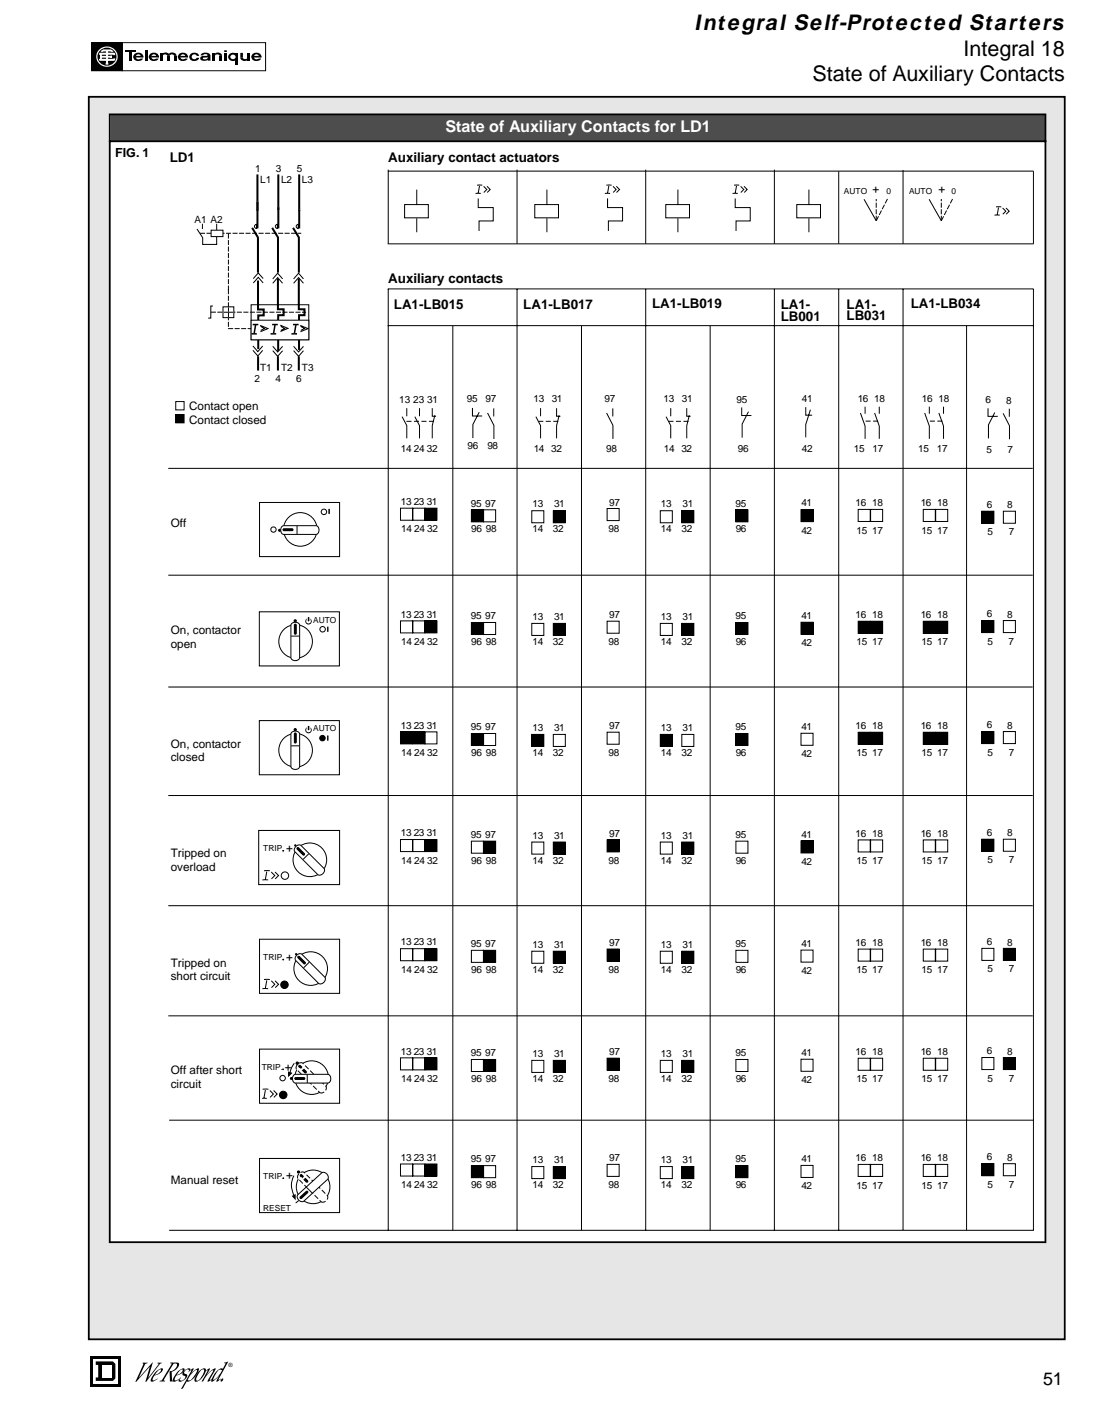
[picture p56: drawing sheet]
<svg xmlns="http://www.w3.org/2000/svg" width="216mm" height="279mm" viewBox="0 0 216 279" stroke-linecap="round" stroke-linejoin="round" font-family="sans-serif">
<defs><g id="words">
<text font-size="4.3" x="136.7" y="6">Integral Self-Protected Starters</text>
<g font-size="4.2">
<text x="189.6" y="10.9">Integral 18</text>
<text x="159.9" y="15.9">State of Auxiliary Contacts</text>
</g>
<text font-size="3.5" x="205.3" y="272.6">51</text>
<text font-size="3.2" fill="#fff" x="87.7" y="26">State of Auxiliary Contacts for LD1</text>
<g font-size="2.6">
<text x="33.4" y="32">LD1</text>
<text x="76.4" y="32">Auxiliary contact actuators</text>
<text x="76.4" y="55.6">Auxiliary contacts</text>
<text x="77.5" y="60.9">LA1-LB015</text>
<text x="103" y="60.8">LA1-LB017</text>
<text x="128.3" y="60.6">LA1-LB019</text>
<text x="153.7" y="60.8">LA1-</text>
<text x="153.7" y="63.1">LB001</text>
<text x="166.6" y="60.7">LA1-</text>
<text x="166.6" y="63">LB031</text>
<text x="179.2" y="60.6">LA1-LB034</text>
</g>
<text font-size="2.5" x="22.7" y="30.9">FIG. 1</text>
<g font-size="2.3">
<text x="171.7" y="37.9">+</text>
<text x="184.7" y="38">+</text>
<text x="37.2" y="80.6">Contact open</text>
<text x="37.2" y="83.4">Contact closed</text>
<text x="33.6" y="103.6">Off</text>
<text x="33.6" y="124.8">On, contactor</text>
<text x="33.6" y="127.5">open</text>
<text x="33.6" y="147.2">On, contactor</text>
<text x="33.6" y="149.8">closed</text>
<text x="56.3" y="167.7">+</text>
<text x="33.6" y="168.7">Tripped on</text>
<text x="33.6" y="171.3">overload</text>
<text x="33.6" y="190.2">Tripped on</text>
<text x="56.3" y="189.1">+</text>
<text x="33.6" y="192.8">short circuit</text>
<text x="33.6" y="211.4">Off after short</text>
<text x="33.6" y="214">circuit</text>
<text x="56" y="210.6">+</text>
<text x="33.6" y="233.1">Manual reset</text>
<text x="56.3" y="232.1">+</text>
</g>
<g font-size="2">
<text x="50.2" y="33.9">1</text>
<text x="54.3" y="33.9">3</text>
<text x="58.4" y="33.9">5</text>
<text x="51.2" y="36.1">L1</text>
<text x="55.3" y="36.1">L2</text>
<text x="59.4" y="36.1">L3</text>
<text x="38.3" y="43.8">A1 A2</text>
<text x="50.1" y="75.2">2</text>
<text x="51.2" y="73">T1</text>
<text x="54.2" y="75.2">4</text>
<text x="55.3" y="73">T2</text>
<text x="58.3" y="75.2">6</text>
<text x="59.4" y="73">T3</text>
<text x="78.6" y="79.2">13 23 31</text>
<text x="91.9" y="79.2">95</text>
<text x="95.5" y="79.2">97</text>
<text x="105" y="79.2">13</text>
<text x="108.6" y="79.2">31</text>
<text x="119" y="79.2">97</text>
<text x="130.6" y="79.2">13</text>
<text x="134.2" y="79.2">31</text>
<text x="145" y="79.2">95</text>
<text x="157.8" y="79.2">41</text>
<text x="168.8" y="79.2">16</text>
<text x="172.1" y="79.1">18</text>
<text x="181.4" y="79.2">16</text>
<text x="184.7" y="79.1">18</text>
<text x="193.9" y="79.3">6</text>
<text x="198" y="79.4">8</text>
<text x="78.9" y="89">14 24 32</text>
<text x="92" y="88.3">96</text>
<text x="95.9" y="88.3">98</text>
<text x="105" y="89">14 32</text>
<text x="119.3" y="88.9">98</text>
<text x="130.7" y="89">14 32</text>
<text x="145.2" y="88.9">96</text>
<text x="157.8" y="89">42</text>
<text x="168.1" y="89">15</text>
<text x="171.7" y="89">17</text>
<text x="180.7" y="89">15</text>
<text x="184.4" y="89">17</text>
<text x="194.1" y="89.2">5</text>
<text x="198.3" y="89.2">7</text>
<text x="78.9" y="99.3">13 23 31</text>
<text x="92.7" y="99.7">95</text>
<text x="95.5" y="99.7">97</text>
<text x="104.8" y="99.8">13</text>
<text x="109" y="99.9">31</text>
<text x="119.9" y="99.5">97</text>
<text x="130.1" y="99.8">13</text>
<text x="134.3" y="99.9">31</text>
<text x="144.7" y="99.7">95</text>
<text x="157.7" y="99.6">41</text>
<text x="168.4" y="99.6">16 18</text>
<text x="181.2" y="99.6">16 18</text>
<text x="194.2" y="99.9">6</text>
<text x="198.2" y="100">8</text>
<text x="79" y="104.8">14 24 32</text>
<text x="92.7" y="104.8">96</text>
<text x="95.6" y="104.8">98</text>
<text x="104.8" y="104.8">14</text>
<text x="108.8" y="104.8">32</text>
<text x="119.8" y="104.8">98</text>
<text x="130.1" y="104.8">14</text>
<text x="134.1" y="104.8">32</text>
<text x="144.8" y="104.8">96</text>
<text x="157.7" y="105">42</text>
<text x="168.6" y="105">15</text>
<text x="171.6" y="105">17</text>
<text x="181.4" y="105">15</text>
<text x="184.4" y="105">17</text>
<text x="194.4" y="105.3">5</text>
<text x="198.5" y="105.3">7</text>
<text x="78.9" y="121.5">13 23 31</text>
<text x="92.7" y="121.8">95</text>
<text x="95.5" y="121.9">97</text>
<text x="104.8" y="122">13</text>
<text x="109" y="122">31</text>
<text x="119.9" y="121.6">97</text>
<text x="130.1" y="122">13</text>
<text x="134.3" y="122">31</text>
<text x="144.7" y="121.8">95</text>
<text x="157.7" y="121.8">41</text>
<text x="168.4" y="121.6">16 18</text>
<text x="181.2" y="121.6">16 18</text>
<text x="194.2" y="121.5">6</text>
<text x="198.2" y="121.5">8</text>
<text x="79" y="126.9">14 24 32</text>
<text x="92.7" y="126.9">96</text>
<text x="95.6" y="126.9">98</text>
<text x="104.8" y="126.9">14</text>
<text x="108.8" y="126.9">32</text>
<text x="119.8" y="126.9">98</text>
<text x="130.1" y="126.9">14</text>
<text x="134.1" y="126.9">32</text>
<text x="144.8" y="126.9">96</text>
<text x="157.7" y="127.2">42</text>
<text x="168.6" y="127">15</text>
<text x="171.6" y="127">17</text>
<text x="181.4" y="127">15</text>
<text x="184.4" y="127">17</text>
<text x="194.4" y="126.8">5</text>
<text x="198.5" y="126.8">7</text>
<text x="78.9" y="143.4">13 23 31</text>
<text x="92.7" y="143.7">95</text>
<text x="95.5" y="143.7">97</text>
<text x="104.8" y="143.8">13</text>
<text x="109" y="143.9">31</text>
<text x="119.9" y="143.5">97</text>
<text x="130.1" y="143.8">13</text>
<text x="134.3" y="143.9">31</text>
<text x="144.7" y="143.7">95</text>
<text x="157.7" y="143.6">41</text>
<text x="168.4" y="143.5">16 18</text>
<text x="181.2" y="143.5">16 18</text>
<text x="194.2" y="143.3">6</text>
<text x="198.2" y="143.4">8</text>
<text x="79" y="148.8">14 24 32</text>
<text x="92.7" y="148.8">96</text>
<text x="95.6" y="148.8">98</text>
<text x="104.8" y="148.8">14</text>
<text x="108.8" y="148.8">32</text>
<text x="119.8" y="148.8">98</text>
<text x="130.1" y="148.8">14</text>
<text x="134.1" y="148.8">32</text>
<text x="144.8" y="148.8">96</text>
<text x="157.7" y="149">42</text>
<text x="168.6" y="148.8">15</text>
<text x="171.6" y="148.8">17</text>
<text x="181.4" y="148.8">15</text>
<text x="184.4" y="148.8">17</text>
<text x="194.4" y="148.7">5</text>
<text x="198.5" y="148.7">7</text>
<text x="78.9" y="164.5">13 23 31</text>
<text x="92.7" y="164.9">95</text>
<text x="95.5" y="164.9">97</text>
<text x="104.8" y="165">13</text>
<text x="109" y="165">31</text>
<text x="119.9" y="164.7">97</text>
<text x="130.1" y="165">13</text>
<text x="134.3" y="165">31</text>
<text x="144.7" y="164.9">95</text>
<text x="157.7" y="164.8">41</text>
<text x="168.4" y="164.6">16 18</text>
<text x="181.2" y="164.6">16 18</text>
<text x="194.2" y="164.5">6</text>
<text x="198.2" y="164.6">8</text>
<text x="79" y="169.9">14 24 32</text>
<text x="92.7" y="169.9">96</text>
<text x="95.6" y="169.9">98</text>
<text x="104.8" y="169.9">14</text>
<text x="108.8" y="169.9">32</text>
<text x="119.8" y="169.9">98</text>
<text x="130.1" y="169.9">14</text>
<text x="134.1" y="169.9">32</text>
<text x="144.8" y="169.9">96</text>
<text x="157.7" y="170.2">42</text>
<text x="168.6" y="170">15</text>
<text x="171.6" y="170">17</text>
<text x="181.4" y="170">15</text>
<text x="184.4" y="170">17</text>
<text x="194.4" y="169.8">5</text>
<text x="198.5" y="169.8">7</text>
<text x="194.2" y="186">6</text>
<text x="78.9" y="186">13 23 31</text>
<text x="79" y="191.4">14 24 32</text>
<text x="92.7" y="186.3">95</text>
<text x="92.7" y="191.4">96</text>
<text x="95.5" y="186.4">97</text>
<text x="95.6" y="191.4">98</text>
<text x="104.8" y="191.4">14</text>
<text x="104.8" y="186.5">13</text>
<text x="108.8" y="191.4">32</text>
<text x="109" y="186.5">31</text>
<text x="119.8" y="191.4">98</text>
<text x="119.9" y="186.1">97</text>
<text x="130.1" y="191.4">14</text>
<text x="130.1" y="186.5">13</text>
<text x="134.1" y="191.4">32</text>
<text x="134.3" y="186.5">31</text>
<text x="144.7" y="186.3">95</text>
<text x="144.8" y="191.4">96</text>
<text x="157.7" y="191.7">42</text>
<text x="157.7" y="186.3">41</text>
<text x="168.4" y="186.1">16 18</text>
<text x="168.6" y="191.5">15</text>
<text x="171.6" y="191.5">17</text>
<text x="181.2" y="186.1">16 18</text>
<text x="181.4" y="191.5">15</text>
<text x="184.4" y="191.5">17</text>
<text x="194.4" y="191.3">5</text>
<text x="198.2" y="186">8</text>
<text x="198.5" y="191.3">7</text>
<text x="78.9" y="207.5">13 23 31</text>
<text x="92.7" y="207.8">95</text>
<text x="95.5" y="207.8">97</text>
<text x="104.8" y="208">13</text>
<text x="109" y="208">31</text>
<text x="119.9" y="207.6">97</text>
<text x="130.1" y="208">13</text>
<text x="134.3" y="208">31</text>
<text x="144.7" y="207.8">95</text>
<text x="157.7" y="207.8">41</text>
<text x="168.4" y="207.6">16 18</text>
<text x="181.2" y="207.6">16 18</text>
<text x="194.2" y="207.4">6</text>
<text x="198.2" y="207.5">8</text>
<text x="79" y="212.9">14 24 32</text>
<text x="92.7" y="212.9">96</text>
<text x="95.6" y="212.9">98</text>
<text x="104.8" y="212.9">14</text>
<text x="108.8" y="212.9">32</text>
<text x="119.8" y="212.9">98</text>
<text x="130.1" y="212.9">14</text>
<text x="134.1" y="212.9">32</text>
<text x="144.8" y="212.9">96</text>
<text x="157.7" y="213.1">42</text>
<text x="168.6" y="213">15</text>
<text x="171.6" y="213">17</text>
<text x="181.4" y="213">15</text>
<text x="184.4" y="213">17</text>
<text x="194.4" y="212.8">5</text>
<text x="198.5" y="212.8">7</text>
<text x="78.9" y="228.4">13 23 31</text>
<text x="79" y="233.8">14 24 32</text>
<text x="92.7" y="228.7">95</text>
<text x="92.7" y="233.8">96</text>
<text x="95.5" y="228.7">97</text>
<text x="95.6" y="233.8">98</text>
<text x="104.8" y="233.8">14</text>
<text x="104.8" y="228.9">13</text>
<text x="108.8" y="233.8">32</text>
<text x="109" y="228.9">31</text>
<text x="119.8" y="233.8">98</text>
<text x="119.9" y="228.5">97</text>
<text x="130.1" y="233.8">14</text>
<text x="130.1" y="228.9">13</text>
<text x="134.1" y="233.8">32</text>
<text x="134.3" y="228.9">31</text>
<text x="144.7" y="228.7">95</text>
<text x="144.8" y="233.8">96</text>
<text x="157.7" y="228.6">41</text>
<text x="168.4" y="228.5">16 18</text>
<text x="168.6" y="233.9">15</text>
<text x="171.6" y="233.9">17</text>
<text x="181.2" y="228.5">16 18</text>
<text x="181.4" y="233.9">15</text>
<text x="184.4" y="233.9">17</text>
<text x="194.2" y="228.3">6</text>
<text x="194.4" y="233.7">5</text>
<text x="198.2" y="228.4">8</text>
<text x="198.5" y="233.7">7</text>
<text x="157.7" y="234">42</text>
</g>
<g font-size="1.6">
<text x="166.1" y="38.2">AUTO</text>
<text x="174.5" y="38.2">0</text>
<text x="178.9" y="38.2">AUTO</text>
<text x="187.3" y="38.2">0</text>
<text x="61.7" y="122.5">AUTO</text>
<text x="61.7" y="143.9">AUTO</text>
<text x="51.8" y="167.5">TRIP.</text>
<text x="51.8" y="188.9">TRIP.</text>
<text x="51.5" y="210.5">TRIP.</text>
<text x="51.8" y="231.9">TRIP.</text>
<text x="51.8" y="238.3">RESET</text>
</g>
<text font-size="1.1" x="45" y="269">®</text>
</g></defs>
<path d="M28.1 268.1h1l-.6 .4-1.2 2.6 2.7-3-.8 3 1.9-2.6 .1-.2h-.3l.1-.2h.8l-.4 .3-2.6 3.5h-.2l.9-3-2.7 3h-.2l1.6-3.5-.2-.1zM30.7 269.8l1-.5h.3a1.62 1.62 0 0 1-1.6 1.4l-.4 .8 .4 .1 .6-.4v.1l-.8 .5h-.5a2.3 2.3 0 0 1 .8-1.7z" fill="#000"/>
<path d="M31.2 269.7l.3-.2h.2l-.5 .7-.7 .3z" fill="#fff"/>
<path d="M33.5 268.1h1.1a.49 .49 0 0 1 .7 .4 1.99 1.99 0 0 1-1.5 1.4l.1 1.6 .1 .2a.35 .35 0 0 1-.4 .1 .35 .35 0 0 1-.2-.5v-1.5a1.5 1.5 0 0 0 1.4-1.4l-.3-.1a.47 .47 0 0 0-.6 .4l-1.7 2.8v.1l.3 .1-.1 .1h-1l.5-.3 1.7-2.9 .2-.3-.3-.1zM35 269.8l.9-.5h.4a1.54 1.54 0 0 1-1.6 1.4l-.3 .9h.4l.6-.4v.1l-.9 .5h-.4a2.21 2.21 0 0 1 .7-1.7z" fill="#000"/>
<path d="M35.4 269.7l.3-.2h.3l-.5 .7-.7 .3z" fill="#fff"/>
<path d="M36.2 269.8l.4-.4a.67 .67 0 0 1 .9 0l-.3 .6v-.3l-.1-.2a.66 .66 0 0 0-.8 .8l.5 .1a1.3 1.3 0 0 1-1.7 1.3l.5-.7-.2 .5a.62 .62 0 0 0 .8 0 .62 .62 0 0 0 .1-.8l-.3-.1-.1-.2zM37.2 269.7l.9-.4-.5 .9 .6-.5a.78 .78 0 0 1 1-.3 3.2 3.2 0 0 1-2.3 2.5l-.1-.1-.8 1.4-.4 .1 2.1-3.7-.5 .2z" fill="#000"/>
<path d="M37.9 270l.8-.5a2.93 2.93 0 0 1-1.5 2.1l-.3-.1z" fill="#fff"/>
<path d="M39.1 269.9l.8-.6a.43 .43 0 0 1 .6 .2 2.92 2.92 0 0 1-1.9 2.4l-.3-.1a2.17 2.17 0 0 1 .8-1.9z" fill="#000"/>
<path d="M39.5 269.7l.2-.2a.29 .29 0 0 1 .3-.1 .29 .29 0 0 1 .2 .3 2.99 2.99 0 0 1-1.4 2l-.1-.1-.1-.4z" fill="#fff"/>
<path d="M40.4 269.7l.9-.4-.6 1.2a2.84 2.84 0 0 1 1.8-1.2l-1.2 2.2 .5-.1-.9 .5v-.4l1.1-1.9a3.6 3.6 0 0 0-2 2.2l-.3 .1 1.2-2.3-.5 .2zM44.1 268.1l.8-.2-1.9 3.6 .5-.2v.1l-.9 .4 .5-1.1-1 1-.4 .2a3.1 3.1 0 0 1 1.9-2.7l.3 .1 .4-.8 .1-.3h-.3z" fill="#000"/>
<path d="M42.8 269.8l.4-.3 .5 .1a3.9 3.9 0 0 1-1.7 1.9l.2-.6z" fill="#fff"/>
<path d="M17.8 266.8h6v6h-6zM43.7 271.3l.1-.1a.37 .37 0 0 1 0 .5 .37 .37 0 0 1-.4 .1z" fill="#000"/>
<path d="M18.4 267.4h4.8v4.8h-4.8z" fill="#fff"/>
<path d="M18.8 267.9h3.4l.5 .5v2.8l-.5 .5h-3.4v-.7h.5v-2.4h-.5z" fill="#000"/>
<path d="M20.1 268.6h1.9v2.4h-1.9z" fill="#fff"/>
<path d="M17.5 19h192v244.5h-192z" fill="#e6e6e6"/>
<path d="M17.5 19h192v244.5h-192z" fill="none" stroke="#000" stroke-width=".35"/>
<path d="M21.8 22.7h183.8v4.9h-183.8z" fill="#4d4d4d"/>
<g fill="#fff">
<path d="M21.8 28h8.7v216.2h-8.7z"/>
<path d="M30.5 28h175.1v216.2h-175.1z"/>
</g>
<path d="M21.4 22.5h184.5M21.4 27.8h184.5M21.6 22.7v221.5M205.8 22.7v221.5M21.4 244.4h184.5" fill="none" stroke="#000" stroke-width=".35"/>
<path d="M32 29.6h171.7v212.7h-171.7z" fill="#fff"/>
<g fill="none" stroke="#000" stroke-width=".2">
<path d="M76.3 33.7h127.1M82 37.3v2.9M93.6 38.1h1M93.9 36.4h1M94.1 39v1.8h3v2.7h-2.8v1.9M94.4 36.6l-.3 1.4M95.2 36.7l.6 .6-.6 .6M95.8 36.7l.7 .6-.6 .6M107.6 37.3v2.9M119 38.1h1.1M119.3 36.4h1.1M119.6 39v1.8h2.9v2.7h-2.8v1.9"/>
<path d="M119.8 36.6l-.2 1.4M120.6 36.7l.7 .6-.6 .6M121.3 36.7l.6 .6-.6 .6M133.4 37.3v2.9M144.2 38.1h1M144.5 36.4h1M144.7 39v1.8h3v2.7h-2.8v1.9M145 36.6l-.3 1.4M145.8 36.7l.6 .6-.6 .6M146.4 36.7l.7 .6-.6 .6M159.2 37.3v2.9M42.6 44v4.1h-2.7v-1.3l-1.1-1.7"/>
<path d="M49.4 60h11.4v6.9h-11.4zM79.6 40.3h4.7v2.6h-4.7zM82 43v2.7M105.2 40.3h4.7v2.6h-4.7zM107.6 43v2.7M131 40.3h4.7v2.6h-4.7zM133.4 43v2.7M156.8 40.3h4.7v2.6h-4.7zM159.2 43v2.7M195.7 42.3h1.1M196 40.7h1.1M196.5 40.9l-.2 1.4"/>
<path d="M197.3 40.9l.7 .7-.6 .5M198 40.9l.6 .7-.6 .5M34.6 79h1.6v1.7h-1.6zM89.1 64.1v178M114.4 64.1v178M139.8 64.1v178M190.2 64.1v178M34.6 81.6h1.6v1.6h-1.6zM78.8 100h2.4v2.4h-2.4zM79.1 82l1 1.7v2.5M80.1 80.3v1.6M81.3 100h2.3v2.4h-2.3z"/>
<path d="M81.6 82l1 1.7v2.5M82.6 80.3v1.6M83.6 100h2.4v2.4h-2.4zM85.1 80.3v1.6h.7M85.6 81.7l-.5 2v2.5M93 80.3v1.6h1.9M94.3 81.1l-1.2 2.4v2.7M96 81.3l1.2 2.4v2.7M97.2 80.4v1.5M105.5 82l.9 1.7v2.5M106.4 80.3v1.6M109.5 80.3v1.6h.8"/>
<path d="M110 81.7l-.5 2v2.5M119.4 81.3l1.2 2.4v2.7M120.6 80.4v1.5M131.1 82l.9 1.7v2.5M132 80.3v1.6M135.2 80.3v1.6h.7M135.7 81.7l-.5 2v2.5M146 80.2v1.6h1.9M147.3 81l-1.2 2.4v2.7M158.6 80.1v1.6h1.2M159.5 80.6l-.9 2.9v2.5M194.5 80.3v1.6h1.9"/>
<path d="M195.8 81.2l-1.3 2.4v2.7M197.4 81.3l1.3 2.5v2.6M198.6 80.4v1.6M92.8 100.3h2.3v2.4h-2.3zM95.2 100.3h2.3v2.4h-2.3zM104.7 100.5h2.3v2.4h-2.3zM108.9 100.5h2.4v2.4h-2.4zM119.5 100.1h2.4v2.3h-2.4zM130 100.5h2.3v2.4h-2.3zM134.2 100.5h2.4v2.4h-2.4zM144.8 100.3h2.4v2.4h-2.4zM157.6 100.3h2.4v2.3h-2.4z"/>
<path d="M193.2 100.6h2.4v2.4h-2.4zM197.5 100.6h2.3v2.4h-2.3zM78.8 122.2h2.4v2.3h-2.4zM81.3 122.2h2.3v2.3h-2.3zM83.6 122.2h2.4v2.3h-2.4zM92.8 122.5h2.3v2.4h-2.3zM95.2 122.5h2.3v2.4h-2.3zM104.7 122.7h2.3v2.3h-2.3zM108.9 122.7h2.4v2.3h-2.4zM119.5 122.2h2.4v2.4h-2.4zM130 122.7h2.3v2.3h-2.3zM134.2 122.7h2.4v2.3h-2.4z"/>
<path d="M144.8 122.5h2.4v2.4h-2.4zM157.6 122.4h2.4v2.4h-2.4zM193.2 122.1h2.4v2.4h-2.4zM197.5 122.1h2.3v2.4h-2.3zM78.8 144h2.4v2.4h-2.4zM81.3 144h2.3v2.4h-2.3zM83.6 144h2.4v2.4h-2.4zM92.8 144.3h2.3v2.4h-2.3zM95.2 144.3h2.3v2.4h-2.3zM104.7 144.5h2.3v2.4h-2.3zM108.9 144.5h2.4v2.4h-2.4zM119.5 144.1h2.4v2.3h-2.4z"/>
<path d="M130 144.5h2.3v2.4h-2.3zM134.2 144.5h2.4v2.4h-2.4zM144.8 144.3h2.4v2.4h-2.4zM157.6 144.3h2.4v2.3h-2.4zM193.2 143.9h2.4v2.4h-2.4zM197.5 143.9h2.3v2.4h-2.3zM78.8 165.2h2.4v2.4h-2.4zM81.3 165.2h2.3v2.4h-2.3zM83.6 165.2h2.4v2.4h-2.4zM92.8 165.5h2.3v2.4h-2.3zM95.2 165.5h2.3v2.4h-2.3zM104.7 165.7h2.3v2.4h-2.3z"/>
<path d="M108.9 165.7h2.4v2.4h-2.4zM119.5 165.3h2.4v2.3h-2.4zM130 165.7h2.3v2.4h-2.3zM134.2 165.7h2.4v2.4h-2.4zM144.8 165.5h2.4v2.4h-2.4zM157.6 165.5h2.4v2.3h-2.4zM193.2 165.1h2.4v2.4h-2.4zM197.5 165.1h2.3v2.4h-2.3zM78.8 186.7h2.4v2.3h-2.4zM81.3 186.7h2.3v2.3h-2.3zM83.6 186.7h2.4v2.3h-2.4zM92.8 187h2.3v2.4h-2.3z"/>
<path d="M95.2 187h2.3v2.4h-2.3zM104.7 187.2h2.3v2.3h-2.3zM108.9 187.2h2.4v2.3h-2.4zM119.5 186.7h2.4v2.4h-2.4zM130 187.2h2.3v2.3h-2.3zM134.2 187.2h2.4v2.3h-2.4zM144.8 187h2.4v2.4h-2.4zM157.6 186.9h2.4v2.4h-2.4zM193.2 186.6h2.4v2.4h-2.4zM197.5 186.6h2.3v2.4h-2.3zM78.8 208.1h2.4v2.4h-2.4zM81.3 208.1h2.3v2.4h-2.3z"/>
<path d="M83.6 208.1h2.4v2.4h-2.4zM92.8 208.5h2.3v2.3h-2.3zM95.2 208.5h2.3v2.3h-2.3zM104.7 208.6h2.3v2.4h-2.3zM108.9 208.6h2.4v2.4h-2.4zM119.5 208.2h2.4v2.4h-2.4zM130 208.6h2.3v2.4h-2.3zM134.2 208.6h2.4v2.4h-2.4zM144.8 208.5h2.4v2.3h-2.4zM157.6 208.4h2.4v2.4h-2.4zM193.2 208.1h2.4v2.3h-2.4zM197.5 208.1h2.3v2.3h-2.3z"/>
<path d="M78.8 229h2.4v2.4h-2.4zM81.3 229h2.3v2.4h-2.3zM83.6 229h2.4v2.4h-2.4zM92.8 229.4h2.3v2.3h-2.3zM95.2 229.4h2.3v2.3h-2.3zM104.7 229.5h2.3v2.4h-2.3zM108.9 229.5h2.4v2.4h-2.4zM119.5 229.1h2.4v2.4h-2.4zM130 229.5h2.3v2.4h-2.3zM134.2 229.5h2.4v2.4h-2.4zM144.8 229.4h2.4v2.3h-2.4zM157.6 229.3h2.4v2.4h-2.4z"/>
<path d="M193.2 229h2.4v2.3h-2.4zM197.5 229h2.3v2.3h-2.3z"/>
</g>
<g fill="#000">
<path d="M34.6 81.6h1.6v1.6h-1.6zM83.6 100h2.4v2.4h-2.4zM92.8 100.3h2.3v2.4h-2.3zM108.9 100.5h2.4v2.4h-2.4zM134.2 100.5h2.4v2.4h-2.4zM144.8 100.3h2.4v2.4h-2.4zM157.6 100.3h2.4v2.3h-2.4zM193.2 100.6h2.4v2.4h-2.4zM83.6 122.2h2.4v2.3h-2.4zM92.8 122.5h2.3v2.4h-2.3zM108.9 122.7h2.4v2.3h-2.4zM134.2 122.7h2.4v2.3h-2.4z"/>
<path d="M144.8 122.5h2.4v2.4h-2.4zM157.6 122.4h2.4v2.4h-2.4zM193.2 122.1h2.4v2.4h-2.4zM78.8 144h2.4v2.4h-2.4zM81.3 144h2.3v2.4h-2.3zM92.8 144.3h2.3v2.4h-2.3zM104.7 144.5h2.3v2.4h-2.3zM130 144.5h2.3v2.4h-2.3zM144.8 144.3h2.4v2.4h-2.4zM193.2 143.9h2.4v2.4h-2.4zM83.6 165.2h2.4v2.4h-2.4zM95.2 165.5h2.3v2.4h-2.3z"/>
<path d="M108.9 165.7h2.4v2.4h-2.4zM119.5 165.3h2.4v2.3h-2.4zM134.2 165.7h2.4v2.4h-2.4zM157.6 165.5h2.4v2.3h-2.4zM193.2 165.1h2.4v2.4h-2.4zM83.6 186.7h2.4v2.3h-2.4zM95.2 187h2.3v2.4h-2.3zM108.9 187.2h2.4v2.3h-2.4zM119.5 186.7h2.4v2.4h-2.4zM134.2 187.2h2.4v2.3h-2.4zM197.5 186.6h2.3v2.4h-2.3zM83.6 208.1h2.4v2.4h-2.4z"/>
<path d="M95.2 208.5h2.3v2.3h-2.3zM108.9 208.6h2.4v2.4h-2.4zM119.5 208.2h2.4v2.4h-2.4zM134.2 208.6h2.4v2.4h-2.4zM197.5 208.1h2.3v2.3h-2.3zM83.6 229h2.4v2.4h-2.4zM92.8 229.4h2.3v2.3h-2.3zM108.9 229.5h2.4v2.4h-2.4zM134.2 229.5h2.4v2.4h-2.4zM144.8 229.4h2.4v2.3h-2.4zM193.2 229h2.4v2.3h-2.4z"/>
</g>
<path d="M85.4 82.9h-5.6M109.9 82.9h-3.9M135.5 82.9h-3.9" fill="none" stroke="#000" stroke-width=".2" stroke-dasharray="1 .5" stroke-linecap="butt"/>
<path d="M39.4 45.9h19.9" fill="none" stroke="#000" stroke-width=".2" stroke-dasharray="1 .3" stroke-linecap="butt"/>
<path d="M41.5 45.3h2.4v1.3h-2.4z" fill="#fff"/>
<path d="M41.5 45.3h2.4v1.3h-2.4z" fill="none" stroke="#000" stroke-width=".2"/>
<path d="M39.8 44v1.1z" fill="#fff"/>
<path d="M39.8 44v1.1" fill="none" stroke="#000" stroke-width=".2"/>
<path d="M50.7 34.3v7.2z" fill="#fff"/>
<path d="M50.7 34.3v7.2" fill="none" stroke="#000" stroke-width=".39"/>
<path d="M50.7 39.7v5.2z" fill="#fff"/>
<path d="M50.7 39.7v5.2M49.6 44.8l1.2 1.9v6.9" fill="none" stroke="#000" stroke-width=".39"/>
<path d="M45 45.9v11.2" fill="none" stroke="#000" stroke-width=".2" stroke-dasharray="1 .3" stroke-linecap="butt"/>
<path d="M54.8 34.3v7z" fill="#fff"/>
<path d="M54.8 34.3v7" fill="none" stroke="#000" stroke-width=".39"/>
<path d="M54.8 40.8v4.1z" fill="#fff"/>
<path d="M53.6 44.8l1.1 1.9v6.9M54.8 40.8v4.1" fill="none" stroke="#000" stroke-width=".39"/>
<path d="M58.9 34.3v7.2z" fill="#fff"/>
<path d="M58.9 34.3v7.2" fill="none" stroke="#000" stroke-width=".39"/>
<path d="M58.9 41.2v3.7z" fill="#fff"/>
<path d="M54.7 54.8v6.1h1.1v1.1h-1.1v7.1M57.7 44.8l1.1 1.9v6.9M58.8 54.9v6h1.1v1.1h-1v6.8M58.9 41.2v3.7M50.8 70.1v2.8M54.7 70.1v2.8M58.8 70.1v2.8" fill="none" stroke="#000" stroke-width=".39"/>
<path d="M41.9 60.2h-.4v2.4h-.5" fill="none" stroke="#000" stroke-width=".2"/>
<path d="M45 56.9v7.8h4.4M41.5 61.4h18.7" fill="none" stroke="#000" stroke-width=".2" stroke-dasharray="1 .3" stroke-linecap="butt"/>
<path d="M43.9 60.4h2.1v2.1h-2.1z" fill="#fff"/>
<path d="M43.9 60.4h2.1v2.1h-2.1z" fill="none" stroke="#000" stroke-width=".2"/>
<path d="M45 60.5v2z" fill="#fff"/>
<path d="M45 60.5v2" fill="none" stroke="#000" stroke-width=".2"/>
<path d="M44 61.4h2z" fill="#fff"/>
<g fill="none" stroke="#000" stroke-width=".2">
<path d="M51.8 55.7l-1-1.1-.9 1.1M51.8 54.8l-1-1.1-.9 1.1M55.6 55.7l-.9-1.1-1 1.1M55.6 54.9l-.9-1.1-1 1.1M59.7 55.7l-.9-1.1-1 1.1M59.7 54.9l-.9-1.1-1 1.1M44 61.4h2M49.8 68.1l.9 1.1 1-1.1M49.8 68.9l.9 1.1 1-1.1M53.7 68.1l1 1.1 .9-1.1M53.7 69l1 1.1 .9-1.1M57.8 68.1l1 1.1 .9-1.1"/>
<path d="M57.8 69l1 1.1 .9-1.1"/>
</g>
<path d="M50.8 55.2v5.7h1.1v1.2h-1.1v6.6" fill="none" stroke="#000" stroke-width=".39"/>
<path d="M49.4 63h11.4v3.9h-11.4z" fill="#fff"/>
<path d="M49.4 63h11.4v3.9h-11.4zM51.2 64l1.5 .7-1.5 .6M51.3 64.2l.8 .4-.8 .4M55.1 64l1.6 .6-1.5 .6M55.3 64.2l.7 .4-.7 .4M59.1 64l1.5 .7-1.5 .6M59.2 64.2l.8 .4-.8 .4" fill="none" stroke="#000" stroke-width=".2"/>
<path d="M50.3 63.9l-.3 1.8z" fill="#fff"/>
<path d="M50.3 63.9l-.3 1.8" fill="none" stroke="#000" stroke-width=".3"/>
<path d="M49.7 63.9h1.1z" fill="#fff"/>
<path d="M49.7 63.9h1.1" fill="none" stroke="#000" stroke-width=".3"/>
<path d="M49.4 65.7h1.1z" fill="#fff"/>
<path d="M49.4 65.7h1.1" fill="none" stroke="#000" stroke-width=".3"/>
<path d="M54.1 63.9l-.3 1.8z" fill="#fff"/>
<path d="M54.1 63.9l-.3 1.8" fill="none" stroke="#000" stroke-width=".3"/>
<path d="M53.6 63.9h1.1z" fill="#fff"/>
<path d="M53.6 63.9h1.1" fill="none" stroke="#000" stroke-width=".3"/>
<path d="M53.3 65.7h1.1z" fill="#fff"/>
<path d="M53.3 65.7h1.1" fill="none" stroke="#000" stroke-width=".3"/>
<path d="M58.2 63.9l-.3 1.8z" fill="#fff"/>
<path d="M58.2 63.9l-.3 1.8" fill="none" stroke="#000" stroke-width=".3"/>
<path d="M57.7 63.9h1.1z" fill="#fff"/>
<path d="M57.7 63.9h1.1" fill="none" stroke="#000" stroke-width=".3"/>
<path d="M57.4 65.7h1.1z" fill="#fff"/>
<path d="M57.4 65.7h1.1" fill="none" stroke="#000" stroke-width=".3"/>
<g fill="none" stroke="#000" stroke-width=".2">
<path d="M50.3 44.2l.2-.1v.9a.41 .41 0 0 1-.4-.3 .41 .41 0 0 1 .2-.5zM54.4 44.2l.2-.1v.9a.41 .41 0 0 1-.4-.3 .41 .41 0 0 1 .2-.5zM58.5 44.2l.2-.1v.9a.41 .41 0 0 1-.4-.3 .41 .41 0 0 1 .2-.5zM51.1 98.9h15.7v10.6h-15.7z"/>
<circle cx="53.8" cy="104.2" r=".52"/>
<circle cx="55" cy="104.3" r=".2"/>
<circle cx="59.1" cy="104.2" r="3.3"/>
</g>
<circle cx="55" cy="104.3" r=".2" fill="#000"/>
<path d="M55.4 103.7l.4-.3h6.4a.92 .92 0 0 1 .6 .9 .92 .92 0 0 1-.6 .9h-6.4a.95 .95 0 0 1-.4-1.5z" fill="#fff"/>
<g fill="none" stroke="#000" stroke-width=".2">
<path d="M55.4 103.7l.4-.3h6.4a.92 .92 0 0 1 .6 .9 .92 .92 0 0 1-.6 .9h-6.4a.95 .95 0 0 1-.4-1.5zM55.8 104.1l1.7-.1 .2 .2-.2 .2h-1.6l-.2-.2zM64.8 100.1v1M51 120.4h15.8v10.6h-15.8z"/>
<circle cx="63.8" cy="100.7" r=".54"/>
<circle cx="58.1" cy="122.2" r=".22"/>
<circle cx="58.2" cy="126.2" r="3.3"/>
</g>
<g fill="#000">
<path d="M55.8 104.1l1.7-.1 .2 .2-.2 .2h-1.6l-.2-.2zM64.8 100.1v1z"/>
<circle cx="58.1" cy="122.2" r=".22"/>
</g>
<path d="M57.5 122.6a.95 .95 0 0 1 1.5 .4v6.4a.92 .92 0 0 1-.9 .6 .92 .92 0 0 1-.8-.6v-6.4z" fill="#fff"/>
<g fill="none" stroke="#000" stroke-width=".2">
<path d="M57.5 122.6a.95 .95 0 0 1 1.5 .4v6.4a.92 .92 0 0 1-.9 .6 .92 .92 0 0 1-.8-.6v-6.4zM58 122.9h.3v.1v1.6l-.2 .2-.2-.2zM64.5 123.3v1M51 141.8h15.8v10.6h-15.8z"/>
<circle cx="60.7" cy="122.2" r=".54"/>
<circle cx="63.5" cy="123.8" r=".54"/>
<circle cx="58.1" cy="143.6" r=".22"/>
<circle cx="58.2" cy="147.6" r="3.3"/>
</g>
<g fill="#000">
<path d="M58 122.9h.3v.1v1.6l-.2 .2-.2-.2zM60.5 121.3h.5v1.1h-.5zM64.5 123.3v1z"/>
<circle cx="58.1" cy="143.6" r=".22"/>
</g>
<path d="M60.5 121.3h.5v1.1h-.5z" fill="none" stroke="#fff" stroke-width=".23"/>
<path d="M57.5 144a.95 .95 0 0 1 1.5 .4v6.4a.92 .92 0 0 1-.9 .6 .92 .92 0 0 1-.8-.6v-6.4z" fill="#fff"/>
<g fill="none" stroke="#000" stroke-width=".2">
<path d="M57.5 144a.95 .95 0 0 1 1.5 .4v6.4a.92 .92 0 0 1-.9 .6 .92 .92 0 0 1-.8-.6v-6.4zM58 144.3l.1-.1 .2 .2v1.6l-.2 .2-.2-.2zM64.5 144.7v1"/>
<circle cx="60.7" cy="143.7" r=".54"/>
<circle cx="61" cy="169.2" r="3.3"/>
</g>
<path d="M58 144.3l.1-.1 .2 .2v1.6l-.2 .2-.2-.2zM60.5 142.7h.5v1.1h-.5zM64.5 144.7v1z" fill="#000"/>
<path d="M60.5 142.7h.5v1.1h-.5z" fill="none" stroke="#fff" stroke-width=".23"/>
<path d="M58.2 166.6a.76 .76 0 0 1 1.1-.2l4.5 4.5a.92 .92 0 0 1-.2 1 .92 .92 0 0 1-1.1 .2l-4.5-4.5a.76 .76 0 0 1 .2-1z" fill="#fff"/>
<g fill="none" stroke="#000" stroke-width=".2">
<path d="M50.9 163.4h15.9v10.7h-15.9zM51.6 173.1h1.2M52 171.3h1.1M52.5 171.5l-.3 1.6M53.4 171.6l.7 .7-.7 .6M54.1 171.6l.7 .7-.6 .6M58.2 166.6a.76 .76 0 0 1 1.1-.2l4.5 4.5a.92 .92 0 0 1-.2 1 .92 .92 0 0 1-1.1 .2l-4.5-4.5a.76 .76 0 0 1 .2-1zM58.5 166.8h.3l1.1 1.1v.3h-.3l-1.1-1.1z"/>
<circle cx="56.1" cy="172.3" r=".73"/>
<circle cx="61.1" cy="190.6" r="3.3"/>
</g>
<g fill="#000">
<path d="M58.5 166.8h.3l1.1 1.1v.3h-.3l-1.1-1.1z"/>
<circle cx="55.7" cy="167.4" r=".17"/>
<circle cx="58.1" cy="166.4" r=".23"/>
</g>
<path d="M58.4 188a.76 .76 0 0 1 1-.2l4.5 4.5a.92 .92 0 0 1-.2 1 .92 .92 0 0 1-1 .2l-4.5-4.5a.76 .76 0 0 1 .2-1z" fill="#fff"/>
<g fill="none" stroke="#000" stroke-width=".2">
<path d="M51.1 184.8h15.7v10.7h-15.7zM51.6 194.5h1.2M52 192.7h1.1M52.5 192.9l-.3 1.6M53.4 193l.7 .7-.7 .6M54.1 193l.7 .7-.6 .6M58.4 188a.76 .76 0 0 1 1-.2l4.5 4.5a.92 .92 0 0 1-.2 1 .92 .92 0 0 1-1 .2l-4.5-4.5a.76 .76 0 0 1 .2-1zM58.7 188.2h.2l1.2 1.2v.2h-.3l-1.1-1.1z"/>
<circle cx="61.3" cy="212" r="3.3"/>
</g>
<g fill="#000">
<path d="M58.7 188.2h.2l1.2 1.2v.2h-.3l-1.1-1.1z"/>
<circle cx="55.7" cy="188.8" r=".17"/>
<circle cx="58.3" cy="187.8" r=".23"/>
</g>
<path d="M58.6 209.4a.76 .76 0 0 1 1-.2l4.5 4.5a.92 .92 0 0 1-.2 1 .92 .92 0 0 1-1 .2l-4.5-4.5a.76 .76 0 0 1 .2-1z" fill="#fff"/>
<path d="M58.6 209.4a.76 .76 0 0 1 1-.2l4.5 4.5a.92 .92 0 0 1-.2 1 .92 .92 0 0 1-1 .2l-4.5-4.5a.76 .76 0 0 1 .2-1z" fill="none" stroke="#000" stroke-width=".2" stroke-dasharray="1 .4" stroke-linecap="butt"/>
<path d="M58.8 209.7h.3l1.1 1.1v.3h-.2l-1.2-1.2z" fill="#000"/>
<path d="M58.8 209.7h.3l1.1 1.1v.3h-.2l-1.2-1.2z" fill="none" stroke="#000" stroke-width=".2" stroke-dasharray="1.3 .4" stroke-linecap="butt"/>
<path d="M59 210.6l.7-.8 .3 .3-.8 .7z" fill="#fff"/>
<circle cx="57.3" cy="212.2" r=".18" fill="#000"/>
<circle cx="57.3" cy="212.2" r=".18" fill="none" stroke="#000" stroke-width=".2"/>
<path d="M57.7 211.6l.4-.2h6.4a.92 .92 0 0 1 .6 .8 .92 .92 0 0 1-.6 .9h-6.4a.95 .95 0 0 1-.4-1.5z" fill="#fff"/>
<path d="M57.7 211.6l.4-.2h6.4a.92 .92 0 0 1 .6 .8 .92 .92 0 0 1-.6 .9h-6.4a.95 .95 0 0 1-.4-1.5zM58.1 212.1l1.7-.1 .2 .2-.2 .2h-1.6l-.2-.2z" fill="none" stroke="#000" stroke-width=".2"/>
<path d="M58.1 212.1l1.7-.1 .2 .2-.2 .2h-1.6l-.2-.2z" fill="#000"/>
<path d="M57.9 209.2l-.9 2.2 .4-1.4z" fill="#fff"/>
<g fill="none" stroke="#000" stroke-width=".2">
<path d="M51.1 206.4h15.7v10.7h-15.7zM51.6 216.1h.9M51.7 214.3h1.1M52.2 214.5l-.3 1.5M53.1 214.6l.7 .7-.6 .6M53.9 214.6l.6 .7-.6 .6M56.8 210.9l.6 .2-.6 .6zM57.9 209.2l-.5 .8-.4 1.4"/>
<circle cx="55.6" cy="212.1" r=".54"/>
<circle cx="58.5" cy="209.2" r=".24"/>
<circle cx="61.6" cy="233.5" r="3.3"/>
</g>
<g fill="#000">
<path d="M56.8 210.9l.6 .2-.6 .6z"/>
<circle cx="55.7" cy="210.4" r=".17"/>
<circle cx="58.5" cy="209.2" r=".24"/>
</g>
<path d="M58.9 230.9a.76 .76 0 0 1 1-.2l4.5 4.5a.92 .92 0 0 1-.2 1 .92 .92 0 0 1-1 .2l-4.5-4.5a.76 .76 0 0 1 .2-1z" fill="#fff"/>
<path d="M58.9 230.9a.76 .76 0 0 1 1-.2l4.5 4.5a.92 .92 0 0 1-.2 1 .92 .92 0 0 1-1 .2l-4.5-4.5a.76 .76 0 0 1 .2-1z" fill="none" stroke="#000" stroke-width=".2" stroke-dasharray="1 .4" stroke-linecap="butt"/>
<path d="M59.1 231.2h.3l1.1 1.1v.3h-.2l-1.2-1.2z" fill="#000"/>
<path d="M59.1 231.2h.3l1.1 1.1v.3h-.2l-1.2-1.2z" fill="none" stroke="#000" stroke-width=".2" stroke-dasharray="1.3 .4" stroke-linecap="butt"/>
<g fill="#fff">
<path d="M60 231.3l.2 .3-.7 .7-.2-.2z"/>
<path d="M58.6 235.1l4.7-4.3a.92 .92 0 0 1 1 .2 .92 .92 0 0 1 .2 1l-4.7 4.3a.92 .92 0 0 1-1-.2 .92 .92 0 0 1-.2-1z"/>
</g>
<g fill="none" stroke="#000" stroke-width=".2">
<path d="M76.4 33.4v14.6M101.8 33.4v14.6M127.1 33.4v14.6M152.4 33.4v14.6M165.1 33.7v14.3M170.1 39.2l2.3 4.2M177.7 33.5v14.5M182.9 39.2l2.4 4.2M203.4 33.7v14.3h-127.1M76.3 56.8h127.1v185.3h-170.1M76.4 56.8v185.3M101.8 56.8v185.3"/>
<path d="M127.1 56.8v185.3M152.4 56.8v185.3M165.1 56.8v185.3M177.7 56.8v185.2M76.3 64.1h127.1M33.1 92.2h170.1M169.3 81.3l1 2.5v2.5M170.3 80v1.4M172.1 81.3l1 2.5v2.5M173.1 80v1.4M182 81.3l.9 2.5v2.5M182.9 80v1.4"/>
<path d="M184.8 81.3l.9 2.5v2.5M185.7 80v1.4M33.1 113.2h170.1M58.5 103.5v1.6M168.9 100.2h2.4v2.4h-2.4zM171.3 100.2h2.4v2.4h-2.4zM181.7 100.2h2.4v2.4h-2.4zM184.2 100.2h2.3v2.4h-2.3zM33.1 135.2h170.1M57.3 125.2h1.7M168.9 122.2h2.4v2.4h-2.4zM171.3 122.2h2.4v2.4h-2.4z"/>
<path d="M181.7 122.2h2.4v2.4h-2.4zM184.2 122.2h2.3v2.4h-2.3zM33.1 156.5h170.1M57.3 146.8h1.6M168.9 144.1h2.4v2.3h-2.4zM171.3 144.1h2.4v2.3h-2.4zM181.7 144.1h2.4v2.3h-2.4zM184.2 144.1h2.3v2.3h-2.3zM33.1 178.2h170.1M60.8 168l-1.1 1.1M168.9 165.3h2.4v2.3h-2.4zM171.3 165.3h2.4v2.3h-2.4z"/>
<path d="M181.7 165.3h2.4v2.3h-2.4zM184.2 165.3h2.3v2.3h-2.3zM33.1 199.9h170.1M60.9 189.3l-1.1 1.1M168.9 186.7h2.4v2.4h-2.4zM171.3 186.7h2.4v2.4h-2.4zM181.7 186.7h2.4v2.4h-2.4zM184.2 186.7h2.3v2.4h-2.3zM60.5 211.4v1.7M168.9 208.2h2.4v2.4h-2.4zM171.3 208.2h2.4v2.4h-2.4zM181.7 208.2h2.4v2.4h-2.4z"/>
<path d="M184.2 208.2h2.3v2.4h-2.3zM33.3 220.4h170.1M51.1 227.9h15.7v10.7h-15.7zM57.9 231.3a4 4 0 0 0-.1 3.9M58.6 235.1l4.7-4.3a.92 .92 0 0 1 1 .2 .92 .92 0 0 1 .2 1l-4.7 4.3a.92 .92 0 0 1-1-.2 .92 .92 0 0 1-.2-1zM58.8 236.2l-.6 .5M59.1 235.5l1.2-1.1h.2v.3l-1.2 1.1h-.2zM60.3 233.6l1.2 1.2M168.9 229.1h2.4v2.4h-2.4zM171.3 229.1h2.4v2.4h-2.4zM181.7 229.1h2.4v2.4h-2.4zM184.2 229.1h2.3v2.4h-2.3z"/>
<circle cx="63.5" cy="145.2" r=".54"/>
<circle cx="56" cy="193.8" r=".73"/>
<circle cx="55.7" cy="215.4" r=".73"/>
<circle cx="58.7" cy="230.6" r=".22"/>
</g>
<g fill="#000">
<path d="M168.9 122.2h2.4v2.4h-2.4zM171.3 122.2h2.4v2.4h-2.4zM181.7 122.2h2.4v2.4h-2.4zM184.2 122.2h2.3v2.4h-2.3zM168.9 144.1h2.4v2.3h-2.4zM171.3 144.1h2.4v2.3h-2.4zM181.7 144.1h2.4v2.3h-2.4zM184.2 144.1h2.3v2.3h-2.3zM57.4 235.3l.8-.4v1.3zM59.1 235.5l1.2-1.1h.2v.3l-1.2 1.1h-.2z"/>
<circle cx="63.5" cy="145.2" r=".54"/>
<circle cx="56" cy="193.8" r=".73"/>
<circle cx="55.7" cy="215.4" r=".73"/>
<circle cx="55.8" cy="231.8" r=".17"/>
<circle cx="58.7" cy="230.6" r=".22"/>
</g>
<path d="M172.4 43.4v-4.2M172.4 43.4l2.3-4.4M185.3 43.4v-4.2M185.3 43.4l2.2-4.4" fill="none" stroke="#000" stroke-width=".2" stroke-dasharray="1 .3" stroke-linecap="butt"/>
<path d="M172.8 82.9h-2.9M185.5 82.9h-3" fill="none" stroke="#000" stroke-width=".2" stroke-dasharray="1 .5" stroke-linecap="butt"/>
<g fill="#fff">
<path d="M17.8 8.1h34.8v6.1h-34.8z"/>
<path d="M24.1 8.4h28.2v5.5h-28.2z"/>
</g>
<path d="M18 8.4h6.1v5.5h-6.1zM24.1 8.4h28.2v5.5h-28.2z" fill="none" stroke="#000" stroke-width=".2"/>
<path d="M18 8.4h6.1v5.5h-6.1z" fill="#000"/>
<path d="M19.6 9.7a2.08 2.08 0 0 1 2.9 0 2.08 2.08 0 0 1 0 2.9 2.08 2.08 0 0 1-2.9 0 1.92 1.92 0 0 1 0-2.9z" fill="#fff"/>
<path d="M19.7 9.9a1.85 1.85 0 0 1 2.7-.1 1.85 1.85 0 0 1 0 2.7 1.85 1.85 0 0 1-2.7-.1 1.71 1.71 0 0 1 0-2.5z" fill="#000"/>
<g fill="#fff">
<path d="M19.8 10.1l.6-.4h1.4l.5 .4-.1 .1-.8-.1-.2 .1v2.1a.26 .26 0 0 1 0 .3 .26 .26 0 0 1-.3 0 .26 .26 0 0 1 0-.3v-2.1l-.1-.1-.9 .1z"/>
<path d="M19.5 10.5l1.4-.2 1.7 .2v.3h-2.6l.1 .2h1.6a.24 .24 0 0 1 .3 0 .24 .24 0 0 1 0 .3 .24 .24 0 0 1-.3 0h-1.6l-.1 .2h2.6v.4l-1.4 .1h-1.5a.25 .25 0 0 1-.2-.3 .25 .25 0 0 1 .2-.2z"/>
</g>
<path d="M24.7 10h2" fill="none" stroke="#000" stroke-width=".38"/>
<g fill="#000">
<path d="M25.4 10.2h.5v1.7h-.5zM26.4 10.7a1.02 1.02 0 0 1 1.1-.4 1.02 1.02 0 0 1 .7 1l-.5-.1a.5 .5 0 0 0-.5-.5 .5 .5 0 0 0-.5 .5 .5 .5 0 0 0 .5 .5l1-.2a.97 .97 0 0 1-1.3 .5 .97 .97 0 0 1-.5-1.3zM26.7 11h1.4l.1 .3h-1.5zM28.5 9.9h.5v2h-.5zM29.4 10.7a1.02 1.02 0 0 1 1.1-.4 1.02 1.02 0 0 1 .8 1l-.5-.1a.5 .5 0 0 0-.8-.4 .5 .5 0 0 0 0 .8l1.2-.1a.97 .97 0 0 1-1.3 .5 .97 .97 0 0 1-.5-1.3zM29.7 11h1.4l.2 .3h-1.6zM31.5 10.4h.6v1.5h-.6zM32.1 10.5l.2-.1a.87 .87 0 0 1 1.1 .6h-.5l-.1-.2-.3-.1-.3 .1-.1 .2zM32.9 11h.5v.9h-.5zM33.2 10.6l.1-.1a.91 .91 0 0 1 1.5 .5h-.6l-.1-.2-.3-.1-.3 .1-.1 .2zM34.2 11h.6v.9h-.6zM35.1 10.7a1.02 1.02 0 0 1 1.2-.4 1.02 1.02 0 0 1 .7 1l-.5-.1a.5 .5 0 0 0-.8-.4 .5 .5 0 0 0 .1 .8l1.1-.1a.97 .97 0 0 1-1.2 .5 .97 .97 0 0 1-.6-1.3z"/>
<path d="M35.5 11h1.3l.2 .3h-1.5zM37.4 10.7a1.01 1.01 0 0 1 1-.4 1.01 1.01 0 0 1 .8 .7h-.5a.49 .49 0 0 0-.9-.1 .49 .49 0 0 0 .4 .8l.5-.3h.5a.96 .96 0 0 1-1.2 .6 .96 .96 0 0 1-.6-1.3zM39.6 10.6a1.11 1.11 0 0 1 1.8 .3v1h-.5v-1a.59 .59 0 0 0-1 0h-.4zM39.5 11.2l.4-.2h.9v-.3l.2 .3a.65 .65 0 0 1-.9 .3l-.2 .2 .3 .2 .8-.3a.76 .76 0 0 1-1 .6 .49 .49 0 0 1-.5-.3 .49 .49 0 0 1 0-.5zM41.8 10.4h.5v1.5h-.5zM42.3 10.5l.3-.1a.87 .87 0 0 1 1.1 .6h-.5l-.1-.2-.3-.1-.3 .1-.2 .2zM43.2 11h.5v.9h-.5zM44.1 9.9h.5v.3h-.5zM44.1 10.4h.5v1.5h-.5zM45.2 10.6a.87 .87 0 0 1 1.3 0 .87 .87 0 0 1-.3 1.3 .86 .86 0 0 1-1.1-.2 .86 .86 0 0 1 .1-1.1zM46.4 10.4h.5v2.2h-.5zM47.3 10.4h.5v.9h-.5z"/>
<path d="M47.3 11.3h.5l.1 .3h.3h.3l.2-.3v.6l-.3 .1a.87 .87 0 0 1-1.1-.7zM48.7 10.4h.5v1.5h-.5zM49.6 10.7a1.02 1.02 0 0 1 1.1-.4 1.02 1.02 0 0 1 .8 1l-.5-.1a.5 .5 0 0 0-.6-.5 .5 .5 0 0 0-.4 .5 .5 .5 0 0 0 .5 .5l.9-.2a.97 .97 0 0 1-1.3 .5 .97 .97 0 0 1-.5-1.3zM49.9 11h1.4l.2 .3h-1.6z"/>
</g>
<circle cx="45.9" cy="11.2" r=".49" fill="#fff"/>
<use href="#words"/>
</svg>
